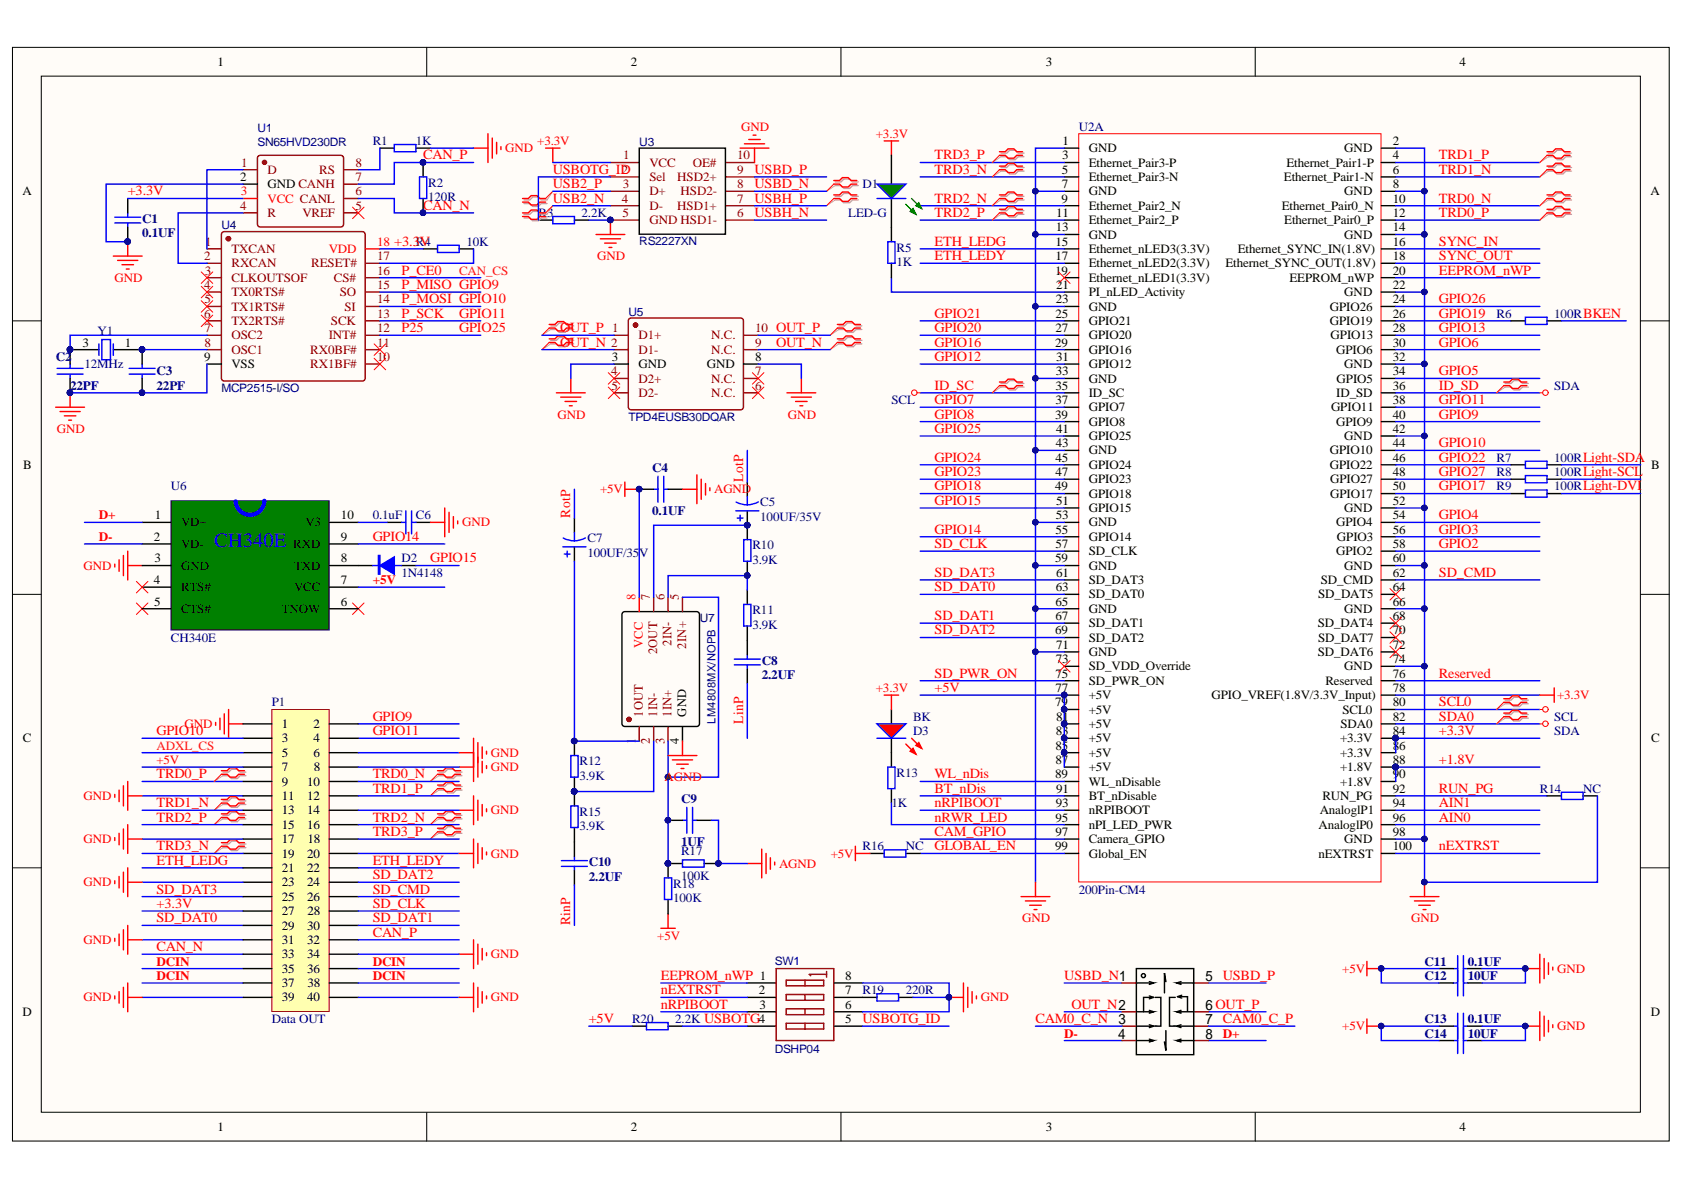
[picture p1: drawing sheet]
<svg xmlns="http://www.w3.org/2000/svg" width="297mm" height="210mm" viewBox="0 0 297 210" stroke-linecap="round" stroke-linejoin="round" font-family="sans-serif">
<defs><g id="words">
<text font-size="3.6" fill="#00f" x="37.8" y="96.4">CH340E</text>
<g font-size="2.5" fill="#f00">
<text x="74.6" y="28.1">CAN_P</text>
<text x="164.9" y="28.1">TRD3_P</text>
<text x="253.8" y="28.1">TRD1_P</text>
<text x="22.5" y="34.5">+3.3V</text>
<text x="97.5" y="35.7">USB2_N</text>
<text x="97.5" y="33.2">USB2_P</text>
<text x="97.5" y="30.7">USBOTG_ID</text>
<text x="133.1" y="35.7">USBH_P</text>
<text x="133.1" y="30.7">USBD_P</text>
<text x="133.1" y="33.2">USBD_N</text>
<text x="164.9" y="30.7">TRD3_N</text>
<text x="164.9" y="35.7">TRD2_N</text>
<text x="253.8" y="30.7">TRD1_N</text>
<text x="253.8" y="35.7">TRD0_N</text>
<text x="74.6" y="37">CAN_N</text>
<text x="133.1" y="38.3">USBH_N</text>
<text x="164.9" y="38.3">TRD2_P</text>
<text x="253.8" y="38.3">TRD0_P</text>
<text x="164.9" y="45.9">ETH_LEDY</text>
<text x="164.9" y="43.4">ETH_LEDG</text>
<text x="253.8" y="43.4">SYNC_IN</text>
<text x="253.8" y="45.9">SYNC_OUT</text>
<text x="70.8" y="53.5">P_MOSI GPIO10</text>
<text x="70.8" y="51">P_MISO GPIO9</text>
<text x="70.8" y="48.4">P_CE0</text>
<text x="253.8" y="48.4">EEPROM_nWP</text>
<text x="253.8" y="53.5">GPIO26</text>
<text x="70.8" y="56">P_SCK</text>
<text x="70.8" y="58.6">P25</text>
<text x="81" y="56">GPIO11</text>
<text x="81" y="58.6">GPIO25</text>
<text x="98.8" y="58.6">OUT_P 1</text>
<text x="164.9" y="56">GPIO21</text>
<text x="164.9" y="58.6">GPIO20</text>
<text x="253.8" y="56">GPIO19</text>
<text x="253.8" y="58.6">GPIO13</text>
<text x="98.8" y="61.1">OUT_N 2</text>
<text x="136.9" y="61.1">OUT_N</text>
<text x="164.9" y="61.1">GPIO16</text>
<text x="164.9" y="63.7">GPIO12</text>
<text x="253.8" y="61.1">GPIO6</text>
<text x="164.9" y="68.7">ID_SC</text>
<text x="164.9" y="71.3">GPIO7</text>
<text x="253.8" y="66.2">GPIO5</text>
<text x="253.8" y="68.7">ID_SD</text>
<text x="253.8" y="71.3">GPIO11</text>
<text x="164.9" y="73.8">GPIO8</text>
<text x="164.9" y="76.4">GPIO25</text>
<text x="253.8" y="73.8">GPIO9</text>
<text x="164.9" y="81.4">GPIO24</text>
<text x="164.9" y="84">GPIO23</text>
<text x="253.8" y="78.9">GPIO10</text>
<text x="253.8" y="81.4">GPIO22</text>
<text x="253.8" y="84">GPIO27</text>
<text x="131.1" y="85" transform="rotate(-90 131.1 85)">LotP</text>
<text x="164.9" y="86.5">GPIO18</text>
<text x="164.9" y="89.1">GPIO15</text>
<text x="253.8" y="86.5">GPIO17</text>
<text x="65.7" y="95.4">GPIO14</text>
<text x="100.6" y="91.4" transform="rotate(-90 100.6 91.4)">RotP</text>
<text x="164.9" y="94.1">GPIO14</text>
<text x="253.8" y="91.6">GPIO4</text>
<text x="253.8" y="94.1">GPIO3</text>
<text x="75.9" y="99.2">GPIO15</text>
<text x="164.9" y="96.7">SD_CLK</text>
<text x="164.9" y="101.7">SD_DAT3</text>
<text x="253.8" y="96.7">GPIO2</text>
<text x="253.8" y="101.7">SD_CMD</text>
<text x="164.9" y="104.3">SD_DAT0</text>
<text x="164.9" y="109.4">SD_DAT1</text>
<text x="164.9" y="111.9">SD_DAT2</text>
<text x="164.9" y="119.5">SD_PWR_ON</text>
<text x="253.8" y="119.5">Reserved</text>
<text x="164.9" y="122.1">+5V</text>
<text x="253.8" y="124.6">SCL0</text>
<text x="27.6" y="129.7">GPIO10</text>
<text x="65.7" y="129.7">GPIO11</text>
<text x="65.7" y="127.1">GPIO9</text>
<text x="131.1" y="127.7" transform="rotate(-90 131.1 127.7)">LinP</text>
<text x="253.8" y="127.1">SDA0</text>
<text x="253.8" y="129.7">+3.3V</text>
<text x="27.6" y="137.3">TRD0_P</text>
<text x="65.7" y="137.3">TRD0_N</text>
<text x="164.9" y="137.3">WL_nDis</text>
<text x="253.8" y="134.8">+1.8V</text>
<text x="27.6" y="142.4">TRD1_N</text>
<text x="65.7" y="139.8">TRD1_P</text>
<text x="164.9" y="139.8">BT_nDis</text>
<text x="164.9" y="142.4">nRPIBOOT</text>
<text x="253.8" y="139.8">RUN_PG</text>
<text x="253.8" y="142.4">AIN1</text>
<text x="27.6" y="144.9">TRD2_P</text>
<text x="27.6" y="150">TRD3_N</text>
<text x="65.7" y="144.9">TRD2_N</text>
<text x="65.7" y="147.5">TRD3_P</text>
<text x="164.9" y="144.9">nRWR_LED</text>
<text x="164.9" y="147.5">CAM_GPIO</text>
<text x="164.9" y="150">GLOBAL_EN</text>
<text x="253.8" y="144.9">AIN0</text>
<text x="253.8" y="150">nEXTRST</text>
<text x="27.6" y="152.5">ETH_LEDG</text>
<text x="65.7" y="152.5">ETH_LEDY</text>
<text x="65.7" y="155.1">SD_DAT2</text>
<text x="27.6" y="157.6">SD_DAT3</text>
<text x="27.6" y="160.1">+3.3V</text>
<text x="65.7" y="160.1">SD_CLK</text>
<text x="65.7" y="157.6">SD_CMD</text>
<text x="27.6" y="162.7">SD_DAT0</text>
<text x="27.6" y="167.8">CAN_N</text>
<text x="65.7" y="162.7">SD_DAT1</text>
<text x="65.7" y="165.2">CAN_P</text>
<text x="100.6" y="163.2" transform="rotate(-90 100.6 163.2)">RinP</text>
<text x="116.6" y="172.8">EEPROM_nWP 1</text>
<text x="187.7" y="172.8">USBD_N</text>
<text x="215.7" y="172.8">USBD_P</text>
<text x="116.6" y="177.9">nRPIBOOT</text>
<text x="116.6" y="175.4">nEXTRST</text>
<text x="189" y="177.9">OUT_N</text>
<text x="214.4" y="177.9">OUT_P</text>
<text x="103.9" y="180.5">+5V</text>
<text x="152.2" y="180.5">USBOTG_ID</text>
<text x="182.6" y="180.5">CAM0_C_N</text>
<text x="215.7" y="180.5">CAM0_C_P</text>
</g>
<g font-size="2.3" fill="#000080">
<text x="25.1" y="39.3">C1</text>
<text x="25.1" y="41.9">0.1UF</text>
<text x="9.8" y="63.7">C2</text>
<text x="12.4" y="68.8">22PF</text>
<text x="27.6" y="66.2">C3</text>
<text x="27.6" y="68.8">22PF</text>
<text x="115" y="83.2">C4</text>
<text x="115" y="90.9">0.1UF</text>
<text x="134.4" y="117.3">C8</text>
<text x="134.4" y="119.8">2.2UF</text>
<text x="120.1" y="141.6">C9</text>
<text x="120.1" y="149.3">1UF</text>
<text x="103.9" y="152.8">C10</text>
<text x="103.9" y="155.3">2.2UF</text>
<text x="251.3" y="170.3">C11</text>
<text x="251.3" y="172.9">C12</text>
<text x="258.9" y="170.3">0.1UF</text>
<text x="258.9" y="172.9">10UF</text>
<text x="251.3" y="180.5">C13</text>
<text x="251.3" y="183">C14</text>
<text x="258.9" y="180.5">0.1UF</text>
<text x="258.9" y="183">10UF</text>
</g>
<g font-size="2.3" fill="#f00">
<text x="17.4" y="91.6">D+</text>
<text x="17.4" y="95.4">D-</text>
<text x="65.7" y="103">+5V</text>
<text x="112.1" y="105.9" transform="rotate(-90 112.1 105.9)">8</text>
<text x="113.4" y="114.3" transform="rotate(-90 113.4 114.3)">VCC</text>
<text x="27.6" y="170.3">DCIN</text>
<text x="27.6" y="172.9">DCIN</text>
<text x="65.7" y="170.3">DCIN</text>
<text x="65.7" y="172.9">DCIN</text>
<text x="187.7" y="183">D-</text>
<text x="215.7" y="183">D+</text>
</g>
<g font-size="2.3" fill="#800">
<text x="114.7" y="105.9" transform="rotate(-90 114.7 105.9)">7</text>
<text x="117.2" y="105.9" transform="rotate(-90 117.2 105.9)">6</text>
<text x="119.7" y="105.9" transform="rotate(-90 119.7 105.9)">5</text>
<text x="118.5" y="113.9" transform="rotate(-90 118.5 113.9)">2IN-</text>
<text x="115.9" y="115.4" transform="rotate(-90 115.9 115.4)">2OUT</text>
<text x="121" y="114.4" transform="rotate(-90 121 114.4)">2IN+</text>
<text x="112.1" y="131.2" transform="rotate(-90 112.1 131.2)">1</text>
<text x="113.4" y="126.4" transform="rotate(-90 113.4 126.4)">1OUT</text>
<text x="114.7" y="131.3" transform="rotate(-90 114.7 131.3)">2</text>
<text x="115.9" y="126.4" transform="rotate(-90 115.9 126.4)">1IN-</text>
<text x="117.2" y="131.2" transform="rotate(-90 117.2 131.2)">3</text>
<text x="118.5" y="126.4" transform="rotate(-90 118.5 126.4)">1IN+</text>
</g>
<g font-size="2.3">
<text x="119.7" y="131.3" transform="rotate(-90 119.7 131.3)">4</text>
<text x="121" y="126.4" transform="rotate(-90 121 126.4)">GND</text>
</g>
<g font-size="2.2">
<text x="38.3" y="11.6">1</text>
<text x="111.3" y="11.6">2</text>
<text x="184.5" y="11.6">3</text>
<text x="257.4" y="11.6">4</text>
<text x="187.4" y="28.1">3</text>
<text x="187.4" y="25.6">1</text>
<text x="192.1" y="26.8">GND</text>
<text x="192.1" y="29.4">Ethernet_Pair3-P</text>
<text x="226.9" y="29.4">Ethernet_Pair1-P</text>
<text x="237.1" y="26.8">GND</text>
<text x="245.7" y="25.6">2</text>
<text x="245.7" y="28.1">4</text>
<text x="4" y="34.5">A</text>
<text x="42.4" y="31.9">2</text>
<text x="47.2" y="33.2">GND CANH</text>
<text x="187.2" y="35.7">9</text>
<text x="187.3" y="33.2">7</text>
<text x="187.3" y="30.7">5</text>
<text x="192.1" y="31.9">Ethernet_Pair3-N</text>
<text x="192.1" y="34.5">GND</text>
<text x="226.5" y="31.9">Ethernet_Pair1-N</text>
<text x="237.1" y="34.5">GND</text>
<text x="245.7" y="30.7">6</text>
<text x="245.7" y="33.2">8</text>
<text x="245.7" y="35.7">10</text>
<text x="291.1" y="34.5">A</text>
<text x="186.2" y="40.8">13</text>
<text x="186.3" y="38.3">11</text>
<text x="192.1" y="37">Ethernet_Pair2_N</text>
<text x="192.1" y="39.5">Ethernet_Pair2_P</text>
<text x="226.1" y="37">Ethernet_Pair0_N</text>
<text x="226.5" y="39.5">Ethernet_Pair0_P</text>
<text x="245.7" y="38.3">12</text>
<text x="245.7" y="40.8">14</text>
<text x="186.2" y="45.9">17</text>
<text x="186.2" y="43.4">15</text>
<text x="192.1" y="42.1">GND</text>
<text x="192.1" y="44.6">Ethernet_nLED3(3.3V)</text>
<text x="192.1" y="47.2">Ethernet_nLED2(3.3V)</text>
<text x="216.1" y="47.2">Ethernet_SYNC_OUT(1.8V)</text>
<text x="218.3" y="44.6">Ethernet_SYNC_IN(1.8V)</text>
<text x="237.1" y="42.1">GND</text>
<text x="245.7" y="43.4">16</text>
<text x="245.7" y="45.9">18</text>
<text x="186.1" y="48.4">19</text>
<text x="186.2" y="53.5">23</text>
<text x="186.3" y="51">21</text>
<text x="192.1" y="49.7">Ethernet_nLED1(3.3V)</text>
<text x="192.1" y="52.2">PI_nLED_Activity</text>
<text x="227.4" y="49.7">EEPROM_nWP</text>
<text x="237.1" y="52.2">GND</text>
<text x="245.7" y="48.4">20</text>
<text x="245.7" y="51">22</text>
<text x="245.7" y="53.5">24</text>
<text x="186.2" y="58.6">27</text>
<text x="186.2" y="56">25</text>
<text x="192.1" y="54.8">GND</text>
<text x="192.1" y="57.3">GPIO21</text>
<text x="192.1" y="59.9">GPIO20</text>
<text x="234.6" y="54.8">GPIO26</text>
<text x="234.6" y="57.3">GPIO19</text>
<text x="234.7" y="59.9">GPIO13</text>
<text x="245.7" y="56">26</text>
<text x="245.7" y="58.6">28</text>
<text x="14.5" y="61.1">3</text>
<text x="22" y="61.1">1</text>
<text x="36" y="63.7">9</text>
<text x="40.8" y="64.9">VSS</text>
<text x="107.9" y="63.7">3</text>
<text x="112.6" y="64.9">GND</text>
<text x="124.7" y="64.9">GND</text>
<text x="133.2" y="63.7">8</text>
<text x="186.1" y="61.1">29</text>
<text x="186.3" y="63.7">31</text>
<text x="192.1" y="62.4">GPIO16</text>
<text x="192.1" y="64.9">GPIO12</text>
<text x="235.7" y="62.4">GPIO6</text>
<text x="237.1" y="64.9">GND</text>
<text x="245.7" y="61.1">30</text>
<text x="245.7" y="63.7">32</text>
<text x="186.2" y="71.3">37</text>
<text x="186.2" y="68.7">35</text>
<text x="186.2" y="66.2">33</text>
<text x="192.1" y="67.5">GND</text>
<text x="192.1" y="70">ID_SC</text>
<text x="235.7" y="70">ID_SD</text>
<text x="235.8" y="67.5">GPIO5</text>
<text x="245.7" y="66.2">34</text>
<text x="245.7" y="68.7">36</text>
<text x="245.7" y="71.3">38</text>
<text x="186.1" y="73.8">39</text>
<text x="186.3" y="76.4">41</text>
<text x="192.1" y="72.6">GPIO7</text>
<text x="192.1" y="75.1">GPIO8</text>
<text x="192.1" y="77.6">GPIO25</text>
<text x="234.8" y="72.6">GPIO11</text>
<text x="235.7" y="75.1">GPIO9</text>
<text x="237.1" y="77.6">GND</text>
<text x="245.7" y="73.8">40</text>
<text x="245.7" y="76.4">42</text>
<text x="4.1" y="82.7">B</text>
<text x="186.2" y="84">47</text>
<text x="186.2" y="81.4">45</text>
<text x="186.2" y="78.9">43</text>
<text x="192.1" y="80.2">GND</text>
<text x="192.1" y="82.7">GPIO24</text>
<text x="234.6" y="80.2">GPIO10</text>
<text x="234.6" y="82.7">GPIO22</text>
<text x="245.7" y="78.9">44</text>
<text x="245.7" y="81.4">46</text>
<text x="245.7" y="84">48</text>
<text x="291.3" y="82.7">B</text>
<text x="186.1" y="86.5">49</text>
<text x="186.3" y="89.1">51</text>
<text x="192.1" y="85.2">GPIO23</text>
<text x="192.1" y="87.8">GPIO18</text>
<text x="234.6" y="85.2">GPIO27</text>
<text x="234.6" y="87.8">GPIO17</text>
<text x="245.7" y="86.5">50</text>
<text x="245.7" y="89.1">52</text>
<text x="27.1" y="95.4">2</text>
<text x="27.3" y="91.6">1</text>
<text x="31.9" y="92.9">VD+</text>
<text x="53.9" y="92.9">V3</text>
<text x="60.1" y="95.4">9</text>
<text x="60.1" y="91.6">10</text>
<text x="186.2" y="94.1">55</text>
<text x="186.2" y="91.6">53</text>
<text x="192.1" y="90.3">GPIO15</text>
<text x="192.1" y="92.9">GND</text>
<text x="192.1" y="95.4">GPIO14</text>
<text x="235.7" y="92.9">GPIO4</text>
<text x="235.8" y="95.4">GPIO3</text>
<text x="237.1" y="90.3">GND</text>
<text x="245.7" y="91.6">54</text>
<text x="245.7" y="94.1">56</text>
<text x="27.2" y="99.2">3</text>
<text x="31.9" y="96.7">VD-</text>
<text x="31.9" y="100.5">GND</text>
<text x="51.7" y="96.7">RXD</text>
<text x="51.9" y="100.5">TXD</text>
<text x="60.1" y="99.2">8</text>
<text x="186.1" y="99.2">59</text>
<text x="186.2" y="96.7">57</text>
<text x="186.3" y="101.7">61</text>
<text x="192.1" y="97.9">SD_CLK</text>
<text x="192.1" y="100.5">GND</text>
<text x="235.7" y="97.9">GPIO2</text>
<text x="237.1" y="100.5">GND</text>
<text x="245.7" y="96.7">58</text>
<text x="245.7" y="99.2">60</text>
<text x="245.7" y="101.7">62</text>
<text x="27.1" y="103">4</text>
<text x="27.2" y="106.8">5</text>
<text x="31.9" y="104.3">RTS#</text>
<text x="51.9" y="104.3">VCC</text>
<text x="60.1" y="106.8">6</text>
<text x="60.1" y="103">7</text>
<text x="186.2" y="106.8">65</text>
<text x="186.2" y="104.3">63</text>
<text x="192.1" y="103">SD_DAT3</text>
<text x="192.1" y="105.6">SD_DAT0</text>
<text x="232.5" y="105.6">SD_DAT5</text>
<text x="233" y="103">SD_CMD</text>
<text x="245.7" y="104.3">64</text>
<text x="245.7" y="106.8">66</text>
<text x="31.9" y="108.1">CTS#</text>
<text x="49.7" y="108.1">TNOW</text>
<text x="186.1" y="111.9">69</text>
<text x="186.2" y="109.4">67</text>
<text x="192.1" y="108.1">GND</text>
<text x="192.1" y="110.6">SD_DAT1</text>
<text x="192.1" y="113.2">SD_DAT2</text>
<text x="232.4" y="110.6">SD_DAT4</text>
<text x="232.5" y="113.2">SD_DAT7</text>
<text x="237.1" y="108.1">GND</text>
<text x="245.7" y="109.4">68</text>
<text x="245.7" y="111.9">70</text>
<text x="186.2" y="119.5">75</text>
<text x="186.2" y="117">73</text>
<text x="186.3" y="114.4">71</text>
<text x="192.1" y="115.7">GND</text>
<text x="192.1" y="118.3">SD_VDD_Override</text>
<text x="232.4" y="115.7">SD_DAT6</text>
<text x="237.1" y="118.3">GND</text>
<text x="245.7" y="114.4">72</text>
<text x="245.7" y="117">74</text>
<text x="245.7" y="119.5">76</text>
<text x="186.1" y="124.6">79</text>
<text x="186.2" y="122.1">77</text>
<text x="192.1" y="120.8">SD_PWR_ON</text>
<text x="192.1" y="123.3">+5V</text>
<text x="192.1" y="125.9">+5V</text>
<text x="213.7" y="123.3">GPIO_VREF(1.8V/3.3V_Input)</text>
<text x="233.8" y="120.8">Reserved</text>
<text x="236.8" y="125.9">SCL0</text>
<text x="245.7" y="122.1">78</text>
<text x="245.7" y="124.6">80</text>
<text x="4.1" y="130.9">C</text>
<text x="49.7" y="128.4">1</text>
<text x="49.7" y="130.9">3</text>
<text x="55.3" y="128.4">2</text>
<text x="55.3" y="130.9">4</text>
<text x="186.2" y="129.7">83</text>
<text x="186.3" y="127.1">81</text>
<text x="192.1" y="128.4">+5V</text>
<text x="192.1" y="130.9">+5V</text>
<text x="236.4" y="130.9">+3.3V</text>
<text x="236.5" y="128.4">SDA0</text>
<text x="245.7" y="127.1">82</text>
<text x="245.7" y="129.7">84</text>
<text x="291.3" y="130.9">C</text>
<text x="49.7" y="133.5">5</text>
<text x="49.7" y="136">7</text>
<text x="55.3" y="133.5">6</text>
<text x="55.4" y="136">8</text>
<text x="186.1" y="137.3">89</text>
<text x="186.2" y="134.8">87</text>
<text x="186.2" y="132.2">85</text>
<text x="192.1" y="133.5">+5V</text>
<text x="192.1" y="136">+5V</text>
<text x="236.4" y="133.5">+3.3V</text>
<text x="236.4" y="136">+1.8V</text>
<text x="245.7" y="132.2">8</text>
<text x="245.7" y="134.8">88</text>
<text x="245.7" y="137.3">9</text>
<text x="246.8" y="132.2">6</text>
<text x="246.8" y="137.3">0</text>
<text x="49.7" y="138.6">9</text>
<text x="49.7" y="141.1">11</text>
<text x="49.7" y="143.6">13</text>
<text x="54.2" y="138.6">10</text>
<text x="54.2" y="141.1">12</text>
<text x="54.2" y="143.6">14</text>
<text x="186.2" y="142.4">93</text>
<text x="186.3" y="139.8">91</text>
<text x="192.1" y="138.6">WL_nDisable</text>
<text x="192.1" y="141.1">BT_nDisable</text>
<text x="192.1" y="143.6">nRPIBOOT</text>
<text x="232.8" y="143.6">AnaloglP1</text>
<text x="233.3" y="141.1">RUN_PG</text>
<text x="236.4" y="138.6">+1.8V</text>
<text x="245.7" y="139.8">92</text>
<text x="245.7" y="142.4">94</text>
<text x="49.7" y="146.2">15</text>
<text x="49.7" y="148.7">17</text>
<text x="54.2" y="146.2">16</text>
<text x="54.3" y="148.7">18</text>
<text x="186.1" y="150">99</text>
<text x="186.2" y="147.5">97</text>
<text x="186.2" y="144.9">95</text>
<text x="192.1" y="146.2">nPI_LED_PWR</text>
<text x="192.1" y="148.7">Camera_GPIO</text>
<text x="232.6" y="146.2">AnaloglP0</text>
<text x="237.1" y="148.7">GND</text>
<text x="245.7" y="144.9">96</text>
<text x="245.7" y="147.5">98</text>
<text x="245.7" y="150">100</text>
<text x="49.7" y="151.3">19</text>
<text x="49.7" y="153.8">21</text>
<text x="54.2" y="151.3">20</text>
<text x="54.2" y="153.8">22</text>
<text x="192.1" y="151.3">Global_EN</text>
<text x="232.5" y="151.3">nEXTRST</text>
<text x="49.7" y="156.3">23</text>
<text x="49.7" y="158.9">25</text>
<text x="49.7" y="161.4">27</text>
<text x="54.2" y="156.3">24</text>
<text x="54.2" y="158.9">26</text>
<text x="54.3" y="161.4">28</text>
<text x="49.7" y="164">29</text>
<text x="49.7" y="166.5">31</text>
<text x="54.2" y="164">30</text>
<text x="54.2" y="166.5">32</text>
<text x="49.7" y="169">33</text>
<text x="49.7" y="171.6">35</text>
<text x="54.2" y="169">34</text>
<text x="54.2" y="171.6">36</text>
<text x="149.1" y="172.8">8</text>
<text x="4" y="179.2">D</text>
<text x="49.7" y="174.1">37</text>
<text x="49.7" y="176.6">39</text>
<text x="54.2" y="176.6">40</text>
<text x="54.3" y="174.1">38</text>
<text x="133.9" y="175.4">2</text>
<text x="134" y="177.9">3</text>
<text x="149.1" y="175.4">7</text>
<text x="149.1" y="177.9">6</text>
<text x="291.2" y="179.2">D</text>
<text x="149.1" y="180.5">5</text>
<text x="38.3" y="199.5">1</text>
<text x="111.3" y="199.5">2</text>
<text x="184.5" y="199.5">3</text>
<text x="257.4" y="199.5">4</text>
</g>
<g font-size="2.2" fill="#f00">
<text x="130.7" y="23">GND</text>
<text x="89.1" y="26.8">GND</text>
<text x="94.8" y="25.6">+3.3V</text>
<text x="154.5" y="24.3">+3.3V</text>
<text x="42.5" y="34.5">3</text>
<text x="47.2" y="35.7">VCC CANL</text>
<text x="58" y="44.6">VDD</text>
<text x="66.5" y="43.4">18 +3.3V</text>
<text x="105.3" y="45.9">GND</text>
<text x="20.2" y="49.7">GND</text>
<text x="10" y="76.4">GND</text>
<text x="98.3" y="73.8">GND</text>
<text x="139" y="73.8">GND</text>
<text x="105.9" y="87">+5V</text>
<text x="126" y="87">AGND</text>
<text x="81.5" y="92.9">GND</text>
<text x="14.7" y="100.5">GND</text>
<text x="154.5" y="122.1">+3.3V</text>
<text x="274.7" y="123.3">+3.3V</text>
<text x="32.5" y="128.4">GND</text>
<text x="27.6" y="134.8">+5V</text>
<text x="86.6" y="136">GND</text>
<text x="86.6" y="133.5">GND</text>
<text x="117.2" y="137.8">AGND</text>
<text x="14.7" y="141.1">GND</text>
<text x="86.6" y="143.6">GND</text>
<text x="14.7" y="148.7">GND</text>
<text x="86.6" y="151.3">GND</text>
<text x="137.4" y="153">AGND</text>
<text x="146.5" y="151.3">+5V</text>
<text x="14.7" y="156.3">GND</text>
<text x="14.7" y="166.5">GND</text>
<text x="115.9" y="165.7">+5V</text>
<text x="180.3" y="162.7">GND</text>
<text x="248.9" y="162.7">GND</text>
<text x="86.6" y="169">GND</text>
<text x="236.8" y="171.6">+5V</text>
<text x="274.7" y="171.6">GND</text>
<text x="14.7" y="176.6">GND</text>
<text x="86.6" y="176.6">GND</text>
<text x="173" y="176.6">GND</text>
<text x="236.8" y="181.7">+5V</text>
<text x="274.7" y="181.7">GND</text>
</g>
<g font-size="2.2" fill="#000080">
<text x="190.3" y="23">U2A</text>
<text x="65.7" y="25.6">R1</text>
<text x="73.4" y="25.6">1K</text>
<text x="75.5" y="32.9">R2</text>
<text x="75.5" y="35.5">120R</text>
<text x="152.2" y="33.2">D1</text>
<text x="95" y="38.3">R3</text>
<text x="102.6" y="38.3">2.2K</text>
<text x="149.6" y="38.3">LED-G</text>
<text x="73.4" y="43.4">R4</text>
<text x="82.3" y="43.4">10K</text>
<text x="158.1" y="44.4">R5</text>
<text x="158.1" y="46.9">1K</text>
<text x="17.2" y="59.1">Y1</text>
<text x="264" y="56">R6</text>
<text x="274.1" y="56">100RBKEN</text>
<text x="14.9" y="64.9">12MHz</text>
<text x="157.2" y="71.3">SCL</text>
<text x="274.1" y="68.7">SDA</text>
<text x="264" y="81.4">R7</text>
<text x="264" y="84">R8</text>
<text x="274.1" y="81.4">100RLight-SDA</text>
<text x="274.1" y="84">100RLight-SCL</text>
<text x="30.2" y="86.5">U6</text>
<text x="134.1" y="89.3">C5</text>
<text x="264" y="86.5">R9</text>
<text x="274.1" y="86.5">100RLight-DVI</text>
<text x="65.7" y="91.6">0.1uF</text>
<text x="73.4" y="91.6">C6</text>
<text x="103.6" y="95.7">C7</text>
<text x="134.1" y="91.8">100UF/35V</text>
<text x="70.8" y="99.2">D2</text>
<text x="70.8" y="101.7">1N4148</text>
<text x="103.6" y="98.2">100UF/35</text>
<text x="112.8" y="98.2">V</text>
<text x="132.7" y="96.9">R10</text>
<text x="132.7" y="99.5">3.9K</text>
<text x="30.2" y="113.2">CH340E</text>
<text x="132.7" y="108.3">R11</text>
<text x="132.7" y="110.9">3.9K</text>
<text x="47.9" y="124.6">P1</text>
<text x="161" y="129.7">D3</text>
<text x="161" y="127.1">BK</text>
<text x="274.1" y="129.7">SDA</text>
<text x="274.1" y="127.1">SCL</text>
<text x="102.2" y="135">R12</text>
<text x="102.2" y="137.5">3.9K</text>
<text x="158.1" y="137">R13</text>
<text x="102.2" y="143.9">R15</text>
<text x="157.2" y="142.4">1K</text>
<text x="271.6" y="139.8">R14</text>
<text x="279.2" y="139.8">NC</text>
<text x="102.2" y="146.4">3.9K</text>
<text x="152.2" y="150">R16</text>
<text x="159.8" y="150">NC</text>
<text x="120.1" y="150.9">R17</text>
<text x="120.1" y="155.2">100K</text>
<text x="118.7" y="156.6">R18</text>
<text x="118.7" y="159.1">100K</text>
<text x="190.3" y="157.6">200Pin-CM4</text>
<text x="152.2" y="175.4">R19</text>
<text x="159.8" y="175.4">220R</text>
<text x="47.9" y="180.5">Data OUT</text>
<text x="111.5" y="180.5">R20</text>
<text x="119.1" y="180.5">2.2K USBOTG4</text>
</g>
<g font-size="2.2" fill="#800">
<text x="42.6" y="29.4">1</text>
<text x="62.7" y="29.4">8</text>
<text x="109.9" y="28.1">1</text>
<text x="114.5" y="29.4">VCC</text>
<text x="122.2" y="29.4">OE#</text>
<text x="130" y="28.1">10</text>
<text x="47.2" y="30.7">D</text>
<text x="56.3" y="30.7">RS</text>
<text x="62.7" y="34.5">6</text>
<text x="62.7" y="31.9">7</text>
<text x="109.7" y="30.7">2</text>
<text x="109.7" y="35.7">4</text>
<text x="109.8" y="33.2">3</text>
<text x="114.5" y="31.9">Sel</text>
<text x="114.5" y="34.5">D+</text>
<text x="119.5" y="31.9">HSD2+</text>
<text x="120.1" y="34.5">HSD2-</text>
<text x="130" y="35.7">7</text>
<text x="130" y="33.2">8</text>
<text x="130" y="30.7">9</text>
<text x="42.4" y="37">4</text>
<text x="47.2" y="38.3">R</text>
<text x="53.3" y="38.3">VREF</text>
<text x="62.7" y="37">5</text>
<text x="109.8" y="38.3">5</text>
<text x="114.5" y="37">D-</text>
<text x="114.5" y="39.5">GND HSD1-</text>
<text x="119.5" y="37">HSD1+</text>
<text x="130" y="38.3">6</text>
<text x="36" y="45.9">2</text>
<text x="36.2" y="43.4">1</text>
<text x="40.8" y="44.6">TXCAN</text>
<text x="40.8" y="47.2">RXCAN</text>
<text x="54.9" y="47.2">RESET#</text>
<text x="66.5" y="45.9">17</text>
<text x="36" y="51">4</text>
<text x="36.1" y="53.5">5</text>
<text x="36.1" y="48.4">3</text>
<text x="40.8" y="49.7">CLKOUTSOF</text>
<text x="40.8" y="52.2">TX0RTS#</text>
<text x="58.9" y="49.7">CS#</text>
<text x="59.9" y="52.2">SO</text>
<text x="66.5" y="53.5">14</text>
<text x="66.5" y="51">15</text>
<text x="66.5" y="48.4">16</text>
<text x="36" y="56">6</text>
<text x="36.1" y="58.6">7</text>
<text x="40.8" y="54.8">TX1RTS#</text>
<text x="40.8" y="57.3">TX2RTS#</text>
<text x="40.8" y="59.9">OSC2</text>
<text x="58" y="59.9">INT#</text>
<text x="58.4" y="57.3">SCK</text>
<text x="60.8" y="54.8">SI</text>
<text x="66.5" y="58.6">12</text>
<text x="66.5" y="56">13</text>
<text x="112.6" y="59.9">D1+</text>
<text x="125.4" y="59.9">N.C.</text>
<text x="133.2" y="58.6">10 OUT_P</text>
<text x="36.1" y="61.1">8</text>
<text x="40.8" y="62.4">OSC1</text>
<text x="54.7" y="64.9">RX1BF#</text>
<text x="54.7" y="62.4">RX0BF#</text>
<text x="66.5" y="63.7">10</text>
<text x="66.5" y="61.1">11</text>
<text x="112.6" y="62.4">D1-</text>
<text x="125.4" y="62.4">N.C.</text>
<text x="133.2" y="61.1">9</text>
<text x="107.8" y="66.2">4</text>
<text x="107.9" y="68.7">5</text>
<text x="112.6" y="67.5">D2+</text>
<text x="112.6" y="70">D2-</text>
<text x="125.4" y="70">N.C.</text>
<text x="125.4" y="67.5">N.C.</text>
<text x="133.2" y="68.7">6</text>
<text x="133.2" y="66.2">7</text>
</g>
<g font-size="2.2" fill="#ee0e22">
<text x="81" y="48.4">CAN_CS</text>
<text x="27.6" y="132.2">ADXL_CS</text>
</g>
<g font-size="2.1" fill="#000080">
<text x="45.4" y="23.2">U1</text>
<text x="45.4" y="25.8">SN65HVD230DR</text>
<text x="112.8" y="25.8">U3</text>
<text x="39.1" y="40.5">U4</text>
<text x="112.8" y="43.3">RS2227XN</text>
<text x="110.9" y="55.7">U5</text>
<text x="39.1" y="69.2">MCP2515-I/SO</text>
<text x="110.9" y="74.2">TPD4EUSB30DQAR</text>
<text x="123.4" y="109.8">U7</text>
<text x="136.6" y="170.2">SW1</text>
<text x="136.6" y="185.7">DSHP04</text>
</g>
<text font-size="2" fill="#000080" x="126.2" y="127.7" transform="rotate(-90 126.2 127.7)">LM4808MX/NOPB</text>
</g></defs>
<g fill="#fffcf8" stroke="#000" stroke-width=".18">
<path d="M2.2 8.4h292.2v192.9h-292.2z"/>
<path d="M7.3 13.4h282v182.8h-282z"/>
</g>
<path d="M75.3 8.4v5M148.3 8.4v5M221.4 8.4v5M2.2 56.6h5.1M289.4 56.6h5.1M2.2 104.8h5.1M289.4 104.8h5.1M2.2 153.1h5.1M289.4 153.1h5.1M75.3 196.2v5.1M148.3 196.2v5.1M221.4 196.2v5.1" fill="none" stroke="#000" stroke-width=".18"/>
<path d="M190.3 23.6h53.3v132h-53.3z" fill="#fff" stroke="#f00" stroke-width=".18"/>
<g fill="none" stroke="#000" stroke-width=".25">
<path d="M187.7 26.1h2.6M187.7 28.7h2.6M187.7 31.2h2.6M187.7 33.7h2.6M187.7 36.3h2.6M187.7 38.8h2.6M243.6 26.1h2.6M243.6 28.7h2.6M243.6 31.2h2.6M243.6 33.7h2.6M243.6 36.3h2.6M243.6 38.8h2.6"/>
<path d="M157.2 40.1v2.5M157.2 46.4v2.6M187.7 41.4h2.6M187.7 43.9h2.6M187.7 46.4h2.6M187.7 49h2.6M187.7 51.5h2.6M187.7 54.1h2.6M187.7 56.6h2.6M187.7 59.1h2.6M243.6 41.4h2.6M243.6 43.9h2.6"/>
<path d="M243.6 46.4h2.6M243.6 49h2.6M243.6 51.5h2.6M243.6 54.1h2.6M243.6 56.6h2.6M243.6 59.1h2.6M187.7 61.7h2.6M187.7 64.2h2.6M187.7 66.8h2.6M187.7 69.3h2.6M187.7 71.8h2.6M187.7 74.4h2.6"/>
<path d="M187.7 76.9h2.6M187.7 79.4h2.6M243.6 61.7h2.6M243.6 64.2h2.6M243.6 66.8h2.6M243.6 69.3h2.6M243.6 71.8h2.6M243.6 74.4h2.6M243.6 76.9h2.6M243.6 79.4h2.6M187.7 82h2.6M187.7 84.5h2.6"/>
<path d="M187.7 87.1h2.6M187.7 89.6h2.6M187.7 92.1h2.6M187.7 94.7h2.6M187.7 97.2h2.6M187.7 99.8h2.6M243.6 82h2.6M243.6 84.5h2.6M243.6 87.1h2.6M243.6 89.6h2.6M243.6 92.1h2.6M243.6 94.7h2.6"/>
<path d="M243.6 97.2h2.6M243.6 99.8h2.6M187.7 102.3h2.6M187.7 104.8h2.6M187.7 107.4h2.6M187.7 109.9h2.6M187.7 112.5h2.6M187.7 115h2.6M187.7 117.5h2.6M243.6 102.3h2.6M243.6 104.8h2.6M243.6 107.4h2.6"/>
<path d="M243.6 109.9h2.6M243.6 112.5h2.6M243.6 115h2.6M243.6 117.5h2.6M157.2 125.1v2.6M157.2 130.2v2.6M187.7 120.1h2.6M187.7 122.6h2.6M187.7 125.1h2.6M187.7 127.7h2.6M187.7 130.2h2.6M187.7 132.8h2.6"/>
<path d="M187.7 135.3h2.6M187.7 137.8h2.6M243.6 120.1h2.6M243.6 122.6h2.6M243.6 125.1h2.6M243.6 127.7h2.6M243.6 130.2h2.6M243.6 132.8h2.6M243.6 135.3h2.6M243.6 137.8h2.6M187.7 140.4h2.6M187.7 142.9h2.6"/>
<path d="M187.7 145.5h2.6M187.7 148h2.6M187.7 150.5h2.6M243.6 140.4h2.6M243.6 142.9h2.6M243.6 145.5h2.6M243.6 148h2.6M243.6 150.5h2.6"/>
</g>
<g fill="#000080" stroke="#000080" stroke-width=".18">
<circle cx="187.7" cy="122.6" r=".48"/>
<circle cx="187.7" cy="125.1" r=".48"/>
<circle cx="187.7" cy="127.7" r=".48"/>
<circle cx="187.7" cy="130.2" r=".48"/>
<circle cx="187.7" cy="132.7" r=".48"/>
<circle cx="246.2" cy="130.2" r=".49"/>
<circle cx="246.2" cy="135.3" r=".49"/>
<circle cx="182.6" cy="33.7" r=".48"/>
<circle cx="182.6" cy="41.3" r=".48"/>
<circle cx="182.6" cy="54" r=".48"/>
<circle cx="182.6" cy="66.7" r=".48"/>
<circle cx="182.6" cy="79.4" r=".48"/>
<circle cx="182.6" cy="92.1" r=".48"/>
<circle cx="182.6" cy="99.7" r=".48"/>
<circle cx="182.6" cy="107.3" r=".48"/>
<circle cx="182.6" cy="115" r=".48"/>
<circle cx="251.2" cy="155.6" r=".49"/>
<circle cx="251.2" cy="33.7" r=".49"/>
<circle cx="251.2" cy="41.3" r=".49"/>
<circle cx="251.2" cy="51.5" r=".49"/>
<circle cx="251.2" cy="64.2" r=".49"/>
<circle cx="251.2" cy="76.9" r=".49"/>
<circle cx="251.2" cy="89.6" r=".49"/>
<circle cx="251.2" cy="99.7" r=".49"/>
<circle cx="251.2" cy="107.3" r=".49"/>
<circle cx="251.2" cy="117.5" r=".49"/>
<circle cx="251.2" cy="148" r=".49"/>
</g>
<g fill="none" stroke="#00f" stroke-width=".25">
<path d="M162.3 28.7h25.4M162.3 31.2h25.4M162.3 36.3h25.4M162.3 38.8h25.4M182.6 33.7h5.1M187.7 26.1h-5.1v129.5M246.2 33.7h5.1M246.2 28.7h25.4M246.2 31.2h25.4M246.2 36.3h25.4M246.2 38.8h25.4M156.6 42.6h1.3v3.8h-1.3z"/>
<path d="M157.2 49v2.5h30.5M162.3 43.9h25.4M162.3 46.4h25.4M162.3 56.6h25.4M162.3 59.1h25.4M182.6 54.1h5.1M182.6 41.4h5.1M246.2 54.1h25.4M246.2 41.4h5.1M246.2 51.5h5.1M246.2 43.9h25.4M246.2 46.4h25.4"/>
<path d="M246.2 56.6h20.3M246.2 59.1h25.4M246.2 49h25.4M162.3 64.2h25.4M162.3 76.9h25.4M162.3 61.7h25.4M162.3 69.3h25.4M162.3 71.8h25.4M162.3 74.4h25.4M182.6 79.4h5.1M182.6 66.8h5.1M246.2 79.4h25.4"/>
<path d="M246.2 66.8h25.4M246.2 64.2h5.1M246.2 76.9h5.1M246.2 61.7h25.4M246.2 69.3h25.4M246.2 71.8h25.4M246.2 74.4h25.4M162.3 89.6h25.4M162.3 82h25.4M162.3 84.5h25.4M162.3 87.1h25.4M162.3 97.2h25.4"/>
<path d="M182.6 99.8h5.1M182.6 92.1h5.1M246.2 99.8h5.1M246.2 92.1h25.4M246.2 89.6h5.1M246.2 82h20.3M246.2 84.5h20.3M246.2 87.1h20.3M246.2 94.7h25.4M246.2 97.2h25.4M162.3 102.3h25.4M162.3 104.8h25.4"/>
<path d="M162.3 109.9h25.4M162.3 112.5h25.4M182.6 115h5.1M182.6 107.4h5.1M246.2 107.4h5.1M246.2 117.5h5.1M246.2 102.3h25.4M162.3 120.1h25.4M162.3 122.6h25.4v12.7M162.3 137.8h25.4M246.2 120.1h25.4M246.2 125.1h25.4"/>
<path d="M246.2 127.7h25.4M271.6 130.2h-25.4v2.6M271.6 135.3h-25.4v2.5M162.3 148h25.4M162.3 140.4h25.4M162.3 142.9h25.4M162.3 150.5h25.4M246.2 148h5.1M246.2 140.4h26.7M246.2 142.9h25.4M246.2 150.5h25.4M246.2 145.5h25.4"/>
</g>
<path d="M180.1 158.2h5.1M180.9 158.9h3.5M181.6 159.7h2.1M182.6 155.6v2.6M248.7 158.2h5.1M249.5 158.9h3.6M250.3 159.7h2M251.3 155.6v2.6M182.4 160.4h.5M251 160.4h.5" fill="none" stroke="#f00" stroke-width=".25"/>
<path d="M186.7 48l2 2M188.7 48l-2 2M245.2 103.8l2 2.1M245.2 108.9l2 2M245.2 111.4l2 2.1M245.2 114l2 2M247.2 103.8l-2 2.1M247.2 108.9l-2 2M247.2 111.4l-2 2.1M247.2 114l-2 2" fill="none" stroke="#f00" stroke-width=".18"/>
<path d="M154.7 127.7h5.1l-2.6 2.5z" fill="#f00"/>
<path d="M154.7 127.7h5.1l-2.6 2.5z" fill="none" stroke="#00f" stroke-width=".25"/>
<path d="M159.8 131.2l1.8 1.8M160.8 130.2l1.8 1.8" fill="none" stroke="#f00" stroke-width=".25"/>
<path d="M160.5 132.5l.5-.5 .6 1z" fill="#f00"/>
<path d="M160.5 132.5l.5-.5 .6 1z" fill="none" stroke="#f00" stroke-width=".25"/>
<path d="M161.6 131.5l.5-.5 .5 1z" fill="#f00"/>
<path d="M156 24.9h2.5M157.2 24.9v2.5M156 122.6h2.5M157.2 122.6v2.5M161.6 131.5l.5-.5 .5 1zM271.6 122.6h2.5M274.1 121.3v2.6" fill="none" stroke="#f00" stroke-width=".25"/>
<path d="M246.2 26.1h5.1v129.5h30.5v-15.2M154.7 130.2h5.1M156.6 135.3h1.3v3.8h-1.3zM246.2 122.6h25.4M275.4 139.7h3.8v1.3h-3.8zM157.2 141.7v3.8h30.5" fill="none" stroke="#00f" stroke-width=".25"/>
<path d="M186.7 116.5l2 2M188.7 116.5l-2 2" fill="none" stroke="#f00" stroke-width=".18"/>
<path d="M157.2 27.4v5.1M157.2 35v5.1M157.2 132.8v2.5M157.2 139.1v2.6M272.9 140.4h2.5M279.2 140.4h2.6" fill="none" stroke="#000" stroke-width=".25"/>
<g fill="#000080" stroke="#000080" stroke-width=".18">
<circle cx="251.2" cy="155.6" r=".49"/>
<circle cx="251.2" cy="148" r=".49"/>
<circle cx="251.2" cy="117.5" r=".49"/>
<circle cx="251.2" cy="107.3" r=".49"/>
<circle cx="251.2" cy="99.7" r=".49"/>
<circle cx="251.2" cy="89.6" r=".49"/>
<circle cx="251.2" cy="76.9" r=".49"/>
<circle cx="251.2" cy="64.2" r=".49"/>
<circle cx="251.2" cy="51.5" r=".49"/>
<circle cx="251.2" cy="41.3" r=".49"/>
<circle cx="251.2" cy="33.7" r=".49"/>
</g>
<path d="M154.7 32.5h5.1l-2.6 2.5z" fill="#0f0"/>
<path d="M154.7 32.5h5.1l-2.6 2.5z" fill="none" stroke="#00f" stroke-width=".25"/>
<path d="M159.8 36l1.8 1.8M160.8 35l1.8 1.8" fill="none" stroke="#0f0" stroke-width=".25"/>
<path d="M160.5 37.3l.5-.5 .6 1z" fill="#0f0"/>
<path d="M160.5 37.3l.5-.5 .6 1z" fill="none" stroke="#0f0" stroke-width=".25"/>
<path d="M161.6 36.3l.5-.5 .5 1z" fill="#0f0"/>
<path d="M161.6 36.3l.5-.5 .5 1z" fill="none" stroke="#0f0" stroke-width=".25"/>
<g fill="none" stroke="#00f" stroke-width=".25">
<path d="M20.2 39.3h4.6M20.2 38.3h4.6M22.5 35h20.4M22.5 37.6v.7M22.5 39.3v.8M42.9 29.9h-6.4v14M42.9 37.6h-11.5v8.8h5.1M42.9 32.5h-24.2v10.1h3.8M67 26.1v3.8h-3.8M69.6 25.5h3.8v1.3h-3.8zM74 31.2h1.3v3.8h-1.3zM75.9 26.1h7.6"/>
<path d="M154.7 35h5.1M18 59.9h1.5v3.6h-1.5zM36.5 59.1h-24.1v2.6M67 43.9h7.6M67 49h17.8M67 51.5h17.8M67 54.1h17.8M67 56.6h17.8M67 59.1h17.8M77.2 43.3h3.8v1.2h-3.8zM83.5 43.9v2.5h-16.5M10.1 65h4.6"/>
<path d="M10.1 66h4.6M12.4 64.2v.8M12.4 66v.8M17.4 60.7v2M20 60.7v2M22.8 65h4.6M22.8 66h4.6M25.1 64.2v.8M25.1 66v.8M25.1 61.7h11.4M36.5 64.2v5.1h-24.1M70.8 92.1h.8"/>
<path d="M71.6 90.1v4.1M72.6 90.1v4.1M72.6 92.1h.8M156 149.9h3.8v1.3h-3.8zM116.6 173.4h15.2M116.6 178.5h15.2M116.6 175.9h15.2M152.2 173.4h15.2v2.5h-6.4M154.7 175.3h3.8v1.3h-3.8zM167.4 175.9v2.6h-15.2M187.7 173.4h10.2M187.7 178.5h10.2"/>
<path d="M213.1 173.4h10.2M213.1 178.5h10.2M253.8 170.8h-10.2v2.6h10.2M256.4 170.8h.7M256.4 173.4h.7M257.1 168.6v7.1M257.1 178.7v7.1M258.1 170.8h.8M258.1 168.6v7.1M258.1 178.7v7.1M258.1 173.4h.8M261.4 170.8h7.7v2.6h-7.7"/>
<path d="M103.9 181h7.6M114 180.4h3.8v1.2h-3.8zM120.4 181h11.4M152.2 181h15.2M187.7 183.5h10.2M213.1 183.5h10.2M253.8 181h-10.2v2.5h10.2M256.4 181h.7M256.4 183.5h.7M258.1 181h.8M258.1 183.5h.8M261.4 181h7.7v2.5h-7.7"/>
</g>
<g fill="none" stroke="#000" stroke-width=".25">
<path d="M22.5 35v2.6M42.9 32.5h2.5M67 26.1h2.6M73.4 26.1h2.5M74.6 28.7v2.5M74.6 35v2.6M22.5 40.1v2.5M74.6 43.9h2.6M81 43.9h2.5M12.4 66.8v2.5M17.4 61.7h-5v2.5M20 61.7h5.1v2.5"/>
<path d="M25.1 66.8v2.5M36.5 64.2h2.6M68.3 92.1h2.5M73.4 92.1h2.5M153.4 150.5h2.6M159.8 150.5h2.5M131.8 173.4h5.1M131.8 175.9h5.1M131.8 178.5h5.1M147.1 173.4h5.1M147.1 175.9h7.6M147.1 178.5h5.1"/>
<path d="M158.5 175.9h2.5M253.8 170.8h2.6M253.8 173.4h2.6M258.9 170.8h2.5M258.9 173.4h2.5M111.5 181h2.5M117.8 181h2.6M131.8 181h5.1M147.1 181h5.1M253.8 181h2.6M253.8 183.5h2.6M258.9 181h2.5"/>
<path d="M258.9 183.5h2.5"/>
</g>
<g fill="none" stroke="#f00" stroke-width=".25">
<path d="M42.9 35h2.5M83.5 26.1h2.6M86.1 23.6v5.1M86.8 24.4v3.5M87.6 25.1v2M88.4 25.9v.5M176.3 26.8h1l.5-.5h1l.5 .5h1.1M176.3 27.4h1l.5 .5h1l.5-.5h1.1M176.3 29.3h1l.5-.5h1l.5 .5h1.1M176.3 29.9h1l.5 .5h1l.5-.5h1.1M176.3 34.4h1l.5-.5h1l.5 .5h1.1M176.3 35h1l.5 .5h1l.5-.5h1.1"/>
<path d="M176.3 36.9h1l.5-.5h1l.5 .5h1.1M176.3 37.6h1l.5 .5h1l.5-.5h1.1M272.9 36.9h1l.5-.5h1l.5 .5h1M272.9 37.6h1l.5 .5h1l.5-.5h1M272.9 34.4h1l.5-.5h1l.5 .5h1M272.9 35h1l.5 .5h1l.5-.5h1M272.9 29.3h1l.5-.5h1l.5 .5h1M272.9 29.9h1l.5 .5h1l.5-.5h1M272.9 26.8h1l.5-.5h1l.5 .5h1M272.9 27.4h1l.5 .5h1l.5-.5h1M20 45.2h5.1M20.8 45.9h3.5"/>
<path d="M21.5 46.7h2M22.3 47.5h.5M22.5 42.6v2.6M64.5 43.9h2.5M9.8 71.8h5.1M10.6 72.6h3.5M11.3 73.4h2.1M12.1 74.1h.5M12.4 69.3v2.5M176.3 67.4h1l.5-.5h1l.5 .5h1.1M176.3 68h1l.5 .5h1l.5-.5h1.1M265.3 67.4h1l.5-.5h1l.5 .5h1"/>
<path d="M265.3 68h1l.5 .5h1l.5-.5h1M20.2 99.5v.5M21 98.7v2.1M21.8 98v3.5M22.5 97.2v5.1M22.5 99.8h2.6M75.9 92.1h2.5M78.4 89.6v5.1M79.2 90.4v3.5M80 91.1v2.1M80.7 91.9v.5M265.3 123.2h1l.5-.5h1l.5 .5h1"/>
<path d="M265.3 123.9h1l.5 .5h1l.5-.5h1M265.3 125.8h1l.5-.5h1l.5 .5h1M265.3 126.4h1l.5 .5h1l.5-.5h1M150.9 149.3v2.5M150.9 150.5h2.5M241.1 169.6v2.5M241.1 179.7v2.6M241.1 170.8h2.5M269.1 170.8h2.5M271.6 168.3v5.1M271.6 178.5v5M272.4 169.1v3.5"/>
<path d="M272.4 179.2v3.6M273.1 169.8v2.1M273.1 180v2M273.9 170.6v.5M241.1 181h2.5M269.1 181h2.5M273.9 180.8v.5"/>
</g>
<g fill="none" stroke="#d0a19e" stroke-width=".25">
<path d="M176.5 27h1.1l.5-.5h1l.5 .5h1M176.5 27.7h1.1l.5 .5h1l.5-.5h1M176.5 29.6h1.1l.5-.6h1l.5 .6h1M176.5 30.2h1.1l.5 .5h1l.5-.5h1M176.5 34.6h1.1l.5-.5h1l.5 .5h1M176.5 35.3h1.1l.5 .5h1l.5-.5h1M176.5 37.2h1.1l.5-.5h1l.5 .5h1M176.5 37.8h1.1l.5 .5h1l.5-.5h1M273.1 37.2h1l.6-.5h1l.5 .5h1M273.1 37.8h1l.6 .5h1l.5-.5h1M273.1 34.6h1l.6-.5h1l.5 .5h1M273.1 35.3h1l.6 .5h1l.5-.5h1"/>
<path d="M273.1 29.6h1l.6-.6h1l.5 .6h1M273.1 30.2h1l.6 .5h1l.5-.5h1M273.1 27h1l.6-.5h1l.5 .5h1M273.1 27.7h1l.6 .5h1l.5-.5h1M176.5 67.6h1.1l.5-.5h1l.5 .5h1M176.5 68.3h1.1l.5 .5h1l.5-.5h1M265.5 67.6h1l.5-.5h1l.6 .5h1M265.5 68.3h1l.5 .5h1l.6-.5h1M265.5 123.5h1l.5-.5h1l.6 .5h1M265.5 124.1h1l.5 .5h1l.6-.5h1M265.5 126h1l.5-.5h1l.6 .5h1M265.5 126.7h1l.5 .5h1l.6-.5h1"/>
</g>
<path d="M176.5 27.7l-1.5 1M176.5 30.2l-1.5 1M176.5 35.3l-1.5 1M176.5 37.8l-1.5 1M273.1 37.8l-1.5 1M273.1 35.3l-1.5 1M273.1 30.2l-1.5 1M273.1 27.7l-1.5 1M176.5 68.3l-1.5 1M265.5 68.3l-1.5 1M265.5 124.1l-1.5 1M265.5 126.7l-1.5 1" fill="none" stroke="#d0a19e" stroke-width=".18"/>
<g fill="none" stroke="#f00" stroke-width=".18">
<path d="M62.2 36.5l2 2.1M64.2 36.5l-2 2.1M176.3 27.4l-1.3 1.3M176.3 29.9l-1.3 1.3M176.3 35l-1.3 1.3M176.3 37.6l-1.3 1.2M272.9 37.6l-1.3 1.2M272.9 35l-1.3 1.3M272.9 29.9l-1.3 1.3M272.9 27.4l-1.3 1.3M35.5 55.6l2 2M35.5 53l2 2.1"/>
<path d="M35.5 50.5l2 2M35.5 48l2 2M37.5 55.6l-2 2M37.5 53l-2 2.1M37.5 50.5l-2 2M37.5 48l-2 2M66 60.7l2 2M66 63.2l2 2M68 60.7l-2 2M68 63.2l-2 2M161.8 69.3h.5M176.3 68l-1.3 1.3"/>
<path d="M265.3 68l-1.3 1.3M271.6 69.3h.5M24.1 106.4l2 2M26.1 106.4l-2 2M62.2 106.4l2 2M64.2 106.4l-2 2M265.3 123.9l-1.3 1.2M265.3 126.4l-1.3 1.3M271.6 127.7h.5M271.6 125.1h.5"/>
<circle cx="161.3" cy="69.3" r=".48"/>
<circle cx="272.6" cy="69.3" r=".48"/>
<circle cx="272.6" cy="127.7" r=".48"/>
<circle cx="272.6" cy="125.1" r=".48"/>
</g>
<g fill="#000080" stroke="#000080" stroke-width=".18">
<circle cx="243.6" cy="170.8" r=".48"/>
<circle cx="269" cy="170.8" r=".48"/>
<circle cx="243.6" cy="181" r=".48"/>
<circle cx="269" cy="181" r=".48"/>
<circle cx="74.6" cy="28.6" r=".48"/>
<circle cx="74.6" cy="37.5" r=".48"/>
<circle cx="22.5" cy="42.6" r=".48"/>
<circle cx="12.3" cy="69.3" r=".48"/>
<circle cx="25" cy="61.6" r=".48"/>
<circle cx="12.3" cy="61.6" r=".48"/>
<circle cx="25" cy="69.3" r=".48"/>
<circle cx="167.4" cy="175.9" r=".48"/>
</g>
<g fill="#800" stroke="#800" stroke-width=".25">
<circle cx="40.3" cy="42.1" r=".36"/>
<circle cx="46.7" cy="28.6" r=".36"/>
</g>
<g fill="none" stroke="#800" stroke-width=".25">
<path d="M42.9 29.9h2.5M42.9 37.6h2.5M45.5 27.6l.4-.2 14.5 .1 .2 .4-.1 11.9-.4 .2h-14.4l-.3-.5zM60.7 29.9h2.5M60.7 37.6h2.5M60.7 35h2.5M60.7 32.5h2.5M36.5 43.9h2.6M36.5 46.4h2.6M36.5 49h2.6M36.5 51.5h2.6M36.5 54.1h2.6"/>
<path d="M36.5 56.6h2.6M36.5 59.1h2.6M39.1 41.1l.5-.2h24.3l.4 .2 .1 25.6-.2 .4-24.6 .1-.5-.2zM64.5 46.4h2.5M64.5 49h2.5M64.5 51.5h2.5M64.5 54.1h2.5M64.5 56.6h2.5M64.5 59.1h2.5M36.5 61.7h2.6M64.5 61.7h2.5M64.5 64.2h2.5"/>
<path d="M136.9 170.8h10.2v12.7h-10.2zM138.7 172.9h6.6v1h-6.6zM138.7 175.4h6.6v1h-6.6zM138.7 178h6.6v1h-6.6zM142 172.9v1M142 175.4v1M142 178v1M145.8 171.9h-3.1l.3 .2M145.8 171.4v1M138.7 180.5h6.6v1h-6.6zM142 180.5v1"/>
</g>
<path d="M30.2 88.3h27.9v22.8h-27.9z" fill="#008000" stroke="#000080" stroke-width=".18"/>
<path d="M25.1 92.1h5.1M25.1 95.9h5.1M25.1 99.8h5.1M58.1 92.1h5.1M58.1 95.9h5.1M58.1 99.8h7.6M70.8 99.8h2.6M25.1 103.6h5.1M25.1 107.4h5.1M58.1 103.6h5.1M58.1 107.4h5.1" fill="none" stroke="#000" stroke-width=".25"/>
<path d="M46.6 88.3a2.53 2.53 0 0 1-2.5 2.5 2.53 2.53 0 0 1-2.5-2.4" fill="none" stroke="#00f" stroke-width=".75"/>
<path d="M14.9 92.1h10.2M63.2 92.1h5.1M63.2 95.9h15.2M65.7 99.8h5.1M66.8 98h.2v3.3h-.2zM66.9 98v3.3M162.3 94.7h25.4M63.2 103.6h15.2" fill="none" stroke="#00f" stroke-width=".25"/>
<path d="M24.1 102.6l2 2M26.1 102.6l-2 2" fill="none" stroke="#f00" stroke-width=".18"/>
<path d="M67 99.8l2.6-1.6v3.1z" fill="#00f"/>
<g fill="none" stroke="#00f" stroke-width=".25">
<path d="M63.2 35h6.4v2.6h13.9M83.5 28.7h-13.9v3.8h-6.4M97.5 38.2h3.8v1.3h-3.8zM97.5 28.7h10.2M97.5 36.3h10.2M97.5 33.7h10.2M103.9 38.8h3.8M107.7 31.2h-12.7v7.6M133.1 36.3h12.7M133.1 33.7h12.7M133.1 38.8h12.7M133.1 31.2h12.7"/>
<path d="M95.6 59.1h12.7M133.7 59.1h12.7M95.6 61.7h12.7M108.3 64.2h-7.6v2.6M133.7 64.2h7.6v2.6M133.7 61.7h12.7M14.9 95.9h10.2M67 99.8l2.6-1.6v3.1zM73.4 99.8h7.6M25.1 137.8h17.8M63.2 130.2h17.8M63.2 127.7h17.8"/>
<path d="M25.1 140.4h17.8M25.1 142.9h17.8M25.1 145.5h17.8M25.1 148h17.8M25.1 153.1h17.8M25.1 158.2h17.8M25.1 160.7h17.8M25.1 163.2h17.8M25.1 165.8h17.8M25.1 168.3h17.8M25.1 170.8h17.8M25.1 173.4h17.8"/>
<path d="M25.1 175.9h17.8"/>
</g>
<g fill="none" stroke="#800" stroke-width=".25">
<path d="M107.7 28.7h5.1M107.7 31.2h5.1M107.7 33.7h5.1M107.7 36.3h5.1M107.7 38.8h5.1M128 28.7h5.1M128 31.2h5.1M128 33.7h5.1M128 36.3h5.1M128 38.8h5.1M108.3 59.1h2.6M110.9 56.3l.4-.2 19.6 .1 .2 .4v15.4l-.5 .3-19.5-.1-.3-.4z"/>
<path d="M131.2 59.1h2.5M108.3 61.7h2.6M108.3 66.8h2.6M108.3 69.3h2.6M131.2 61.7h2.5M131.2 66.8h2.5M131.2 69.3h2.5"/>
</g>
<g fill="#000080" stroke="#000080" stroke-width=".18">
<circle cx="107.6" cy="38.8" r=".48"/>
<circle cx="74.6" cy="28.6" r=".48"/>
<circle cx="74.6" cy="37.5" r=".48"/>
</g>
<path d="M95 38.8h2.5M101.3 38.8h2.6M112.8 26.1h15.2v15.2h-15.2zM108.3 64.2h2.6M131.2 64.2h2.5" fill="none" stroke="#000" stroke-width=".25"/>
<g fill="none" stroke="#f00" stroke-width=".25">
<path d="M92.2 35.6h1l.5 .6h1l.5-.6h1M92.2 35h1l.5-.5h1l.5 .5h1M92.2 38.2h1l.5 .5h1l.5-.5h1M92.2 37.6h1l.5-.6h1l.5 .6h1M96.2 26.1h2.6M97.5 26.1v2.6M107.7 38.8v2.6M130.5 26.1h5.1M131.3 25.4h3.6M132.1 24.6h2M132.8 23.8h.5M133.1 26.1v2.6"/>
<path d="M147.1 31.8h1l.5-.5h1l.5 .5h1M147.1 32.5h1l.5 .5h1l.5-.5h1M147.1 34.4h1l.5-.5h1l.5 .5h1M147.1 35h1l.5 .5h1l.5-.5h1M96.9 57.2h1l.5-.5h1l.5 .5h1M96.9 57.9h1l.5 .5h1l.5-.5h1M96.9 59.8h1l.5-.5h1l.5 .5h1M105.1 41.4h5.1M105.9 42.1h3.6M106.7 42.9h2M107.4 43.6h.5M147.7 57.2h1l.5-.5h1l.6 .5h1"/>
<path d="M147.7 57.9h1l.5 .5h1l.6-.5h1M147.7 59.8h1l.5-.5h1l.6 .5h1M96.9 60.4h1l.5 .5h1l.5-.5h1M98.1 69.3h5.1M98.9 70.1h3.6M99.7 70.8h2M100.4 71.6h.5M100.7 66.8v2.5M138.8 69.3h5.1M139.6 70.1h3.5M140.3 70.8h2.1M141.1 71.6h.5"/>
<path d="M141.3 66.8v2.5M147.7 60.4h1l.5 .5h1l.6-.5h1M21 139.4v2M21.8 138.6v3.6M22.5 137.8v5.1M38 127.4v.5M38.8 126.7v2M39.1 135.9h1l.5-.5h1l.5 .5h1M39.1 136.6h1l.5 .5h1l.5-.5h1M39.6 125.9v3.6M40.3 125.1v5.1M40.3 127.7h2.6"/>
<path d="M77.2 135.9h1l.5-.5h1l.5 .5h1M77.2 136.6h1l.5 .5h1l.5-.5h1M77.2 138.5h1l.5-.5h1l.5 .5h1M77.2 139.1h1l.5 .5h1l.5-.5h1M81 135.3h2.5M83.5 132.8v5M84.3 133.5v3.6M85.1 134.3v2M85.8 135v.6M20.2 140.1v.5M20.2 147.7v.6M21 147v2"/>
<path d="M21.8 146.2v3.6M22.5 145.5v5M22.5 140.4h2.6M22.5 148h2.6M39.1 141h1l.5-.5h1l.5 .5h1M39.1 141.7h1l.5 .5h1l.5-.5h1M39.1 143.6h1l.5-.6h1l.5 .6h1M39.1 144.2h1l.5 .5h1l.5-.5h1M39.1 148.6h1l.5-.5h1l.5 .5h1M39.1 149.3h1l.5 .5h1l.5-.5h1M77.2 143.6h1l.5-.6h1l.5 .6h1M77.2 144.2h1l.5 .5h1l.5-.5h1"/>
<path d="M77.2 146.1h1l.5-.5h1l.5 .5h1M77.2 146.7h1l.5 .5h1l.5-.5h1M81 142.9h2.5M83.5 140.4v5.1M84.3 141.1v3.6M85.1 141.9v2M85.8 142.7v.5M20.2 165.5v.5M21 164.8v2M21.8 164v3.5M22.5 163.2v5.1M22.5 165.8h2.6"/>
<path d="M81 168.3h2.5M83.5 165.8v5M84.3 166.5v3.6M85.1 167.3v2M85.8 168.1v.5"/>
</g>
<g fill="none" stroke="#d0a19e" stroke-width=".25">
<path d="M92.4 35.9h1l.5 .5h1.1l.5-.5h1M92.4 35.3h1l.5-.5h1.1l.5 .5h1M92.4 38.4h1l.5 .5h1.1l.5-.5h1M92.4 37.8h1l.5-.5h1.1l.5 .5h1M147.3 32.1h1l.5-.5h1.1l.5 .5h1M147.3 32.7h1l.5 .5h1.1l.5-.5h1M147.3 34.6h1l.5-.5h1.1l.5 .5h1M147.3 35.3h1l.5 .5h1.1l.5-.5h1M97.1 57.5h1l.6-.5h1l.5 .5h1M97.1 58.1h1l.6 .5h1l.5-.5h1M148 57.5h1l.5-.5h1l.5 .5h1M148 58.1h1l.5 .5h1l.5-.5h1"/>
<path d="M97.1 60h1l.6-.5h1l.5 .5h1M97.1 60.7h1l.6 .5h1l.5-.5h1M148 60h1l.5-.5h1l.5 .5h1M148 60.7h1l.5 .5h1l.5-.5h1M39.3 136.2h1l.5-.5h1l.6 .5h1M39.3 136.8h1l.5 .5h1l.6-.5h1M77.4 136.2h1l.6-.5h1l.5 .5h1M77.4 136.8h1l.6 .5h1l.5-.5h1M77.4 138.7h1l.6-.5h1l.5 .5h1M77.4 139.4h1l.6 .5h1l.5-.5h1M39.3 141.3h1l.5-.5h1l.6 .5h1M39.3 141.9h1l.5 .5h1l.6-.5h1"/>
<path d="M39.3 143.8h1l.5-.5h1l.6 .5h1M39.3 144.4h1l.5 .6h1l.6-.6h1M39.3 148.9h1l.5-.5h1l.6 .5h1M39.3 149.5h1l.5 .5h1l.6-.5h1M77.4 143.8h1l.6-.5h1l.5 .5h1M77.4 144.4h1l.6 .6h1l.5-.6h1M77.4 146.3h1l.6-.5h1l.5 .5h1M77.4 147h1l.6 .5h1l.5-.5h1"/>
</g>
<g fill="none" stroke="#d0a19e" stroke-width=".18">
<path d="M97.5 33.7l-1 1.6M97.5 36.3l-1 1.5M147.3 32.7l-1.5 1M147.3 35.3l-1.5 1M97.1 58.1l-1.5 1M148 58.1l-1.6 1M97.1 60.7l-1.5 1M148 60.7l-1.6 1M39.3 136.8l-1.5 1M77.4 136.8l-1.5 1M77.4 139.4l-1.5 1M39.3 141.9l-1.5 1"/>
<path d="M39.3 144.4l-1.5 1.1M39.3 149.5l-1.5 1M77.4 144.4l-1.5 1.1M77.4 147l-1.5 1"/>
</g>
<g fill="none" stroke="#f00" stroke-width=".18">
<path d="M97.5 33.7l-1.3 1.3M97.5 36.3l-1.3 1.3M147.1 32.5l-1.3 1.2M147.1 35l-1.3 1.3M96.9 57.9l-1.3 1.2M147.7 57.9l-1.3 1.2M96.9 60.4l-1.3 1.3M107.3 65.7l2 2.1M107.3 68.3l2 2M109.3 65.7l-2 2.1M109.3 68.3l-2 2M132.7 68.3l2 2"/>
<path d="M132.7 65.7l2 2.1M134.7 68.3l-2 2M134.7 65.7l-2 2.1M147.7 60.4l-1.3 1.3M39.1 136.6l-1.3 1.2M77.2 136.6l-1.3 1.2M77.2 139.1l-1.3 1.3M39.1 141.7l-1.3 1.2M39.1 144.2l-1.3 1.3M39.1 149.3l-1.3 1.2M77.2 144.2l-1.3 1.3M77.2 146.7l-1.3 1.3"/>
</g>
<circle cx="112.1" cy="57.3" r=".36" fill="#800" stroke="#800" stroke-width=".25"/>
<path d="M47.9 125.1h10.2v53.3h-10.2z" fill="#ffffb0" stroke="#800000" stroke-width=".18"/>
<g fill="none" stroke="#000" stroke-width=".25">
<path d="M266.5 56.6h2.6M272.9 56.6h2.5M101.3 91.4v2.5M101.3 96.5v2.5M112.8 86.3h2.5M117.8 86.3h2.6M131.8 85v2.6M131.8 90.1v5.1M131.8 99v2.5M266.5 82h2.6M266.5 84.5h2.6M266.5 87.1h2.6"/>
<path d="M272.9 82h2.5M272.9 84.5h2.5M272.9 87.1h2.5M109.8 108.1l.4-.2h12.7l.4 .2 .1 19.5-.3 .5h-12.9l-.4-.2zM131.8 104.1v2.5M131.8 110.4v5.1M131.8 118v2.6M42.9 127.7h5M42.9 130.2h5M42.9 132.8h5M42.9 135.3h5M42.9 137.8h5"/>
<path d="M58.1 127.7h5.1M58.1 130.2h5.1M58.1 132.8h5.1M58.1 135.3h5.1M58.1 137.8h5.1M101.3 130.7v2.6M101.3 137.1v5.1M120.4 128.2v2.5M42.9 140.4h5M42.9 142.9h5M42.9 145.5h5M42.9 148h5"/>
<path d="M42.9 150.5h5M42.9 153.1h5M42.9 155.6h5M42.9 158.2h5M58.1 140.4h5.1M58.1 142.9h5.1M58.1 145.5h5.1M58.1 148h5.1M58.1 150.5h5.1M58.1 153.1h5.1M58.1 155.6h5.1M58.1 158.2h5.1"/>
<path d="M101.3 146v5M101.3 153.6v2.5M117.8 158.7v2.5M117.8 144.7h2.6M120.4 152.3h-2.6v2.6M122.9 144.7h2.6M124.2 152.3h2.5M42.9 160.7h5M42.9 163.2h5M42.9 165.8h5M42.9 168.3h5M42.9 170.8h5"/>
<path d="M42.9 173.4h5M42.9 175.9h5M58.1 160.7h5.1M58.1 163.2h5.1M58.1 165.8h5.1M58.1 168.3h5.1M58.1 170.8h5.1M58.1 173.4h5.1M58.1 175.9h5.1M200.4 170.8h10.2v15.2h-10.2zM200.4 173.4h3.1l-.8 .2M200.4 178.5h3.1l-.8 .2"/>
<path d="M202.7 173.1l.8 .3M202.7 178.2l.8 .3M202.7 175.7l.8 .2-.8 .3M203.2 175.9h-1.5v2.6M203.7 175.9h1.1v5.1h-1.1M205.7 173.2l-.3-1.6v3.5M207.3 175.9h-1v5.1h1M207.9 175.8h1.6v2.5M208.3 173.1l-.7 .3M208.3 178.2l-.7 .3M208.4 175.5l-.7 .3 .7 .3M210.6 173.4h-3l.7 .2"/>
<path d="M210.6 178.5h-3l.7 .2M200.4 181h3.1l-.8 .3M200.4 183.5h3.1l-.8 .3M202.7 180.8l.8 .2M202.7 183.3l.8 .2M205.7 181.8v3.5l-.3-1.5M208.3 180.8l-.7 .2M208.3 183.3l-.7 .2M210.6 181h-3l.7 .3M210.6 183.5h-3l.7 .3"/>
<circle cx="201.7" cy="172.1" r=".36"/>
</g>
<g fill="none" stroke="#00f" stroke-width=".25">
<path d="M269.1 56h3.8v1.2h-3.8zM275.4 56.6h11.5M131.8 79.4v5.6M99.3 96.5h4.1M99.5 97.7h1.1M100 97.2v1M101.3 99v31.7h11.5M101.3 86.3v5.1M101.3 93.9v1.5M103.3 94.9a4.1 4.1 0 0 1-3.9 0M112.8 86.3v19M115.3 86.3h.8"/>
<path d="M116.1 84v4.6M117.1 86.3h.7M117.1 84v4.6M129.8 90.1h4.1M130 91.4h1.1M130.5 90.9v1M131.2 95.2h1.3v3.8h-1.3zM131.8 92.6h-16.5v12.7M131.8 87.6v1.5M133.8 88.5a4.1 4.1 0 0 1-3.9 .1M269.1 81.4h3.8v1.2h-3.8zM269.1 83.9h3.8v1.3h-3.8z"/>
<path d="M269.1 86.4h3.8v1.3h-3.8zM275.4 82h14M275.4 84.5h14M275.4 87.1h14M120.4 105.3h6.3v31.8h-8.9v-6.4M129.5 117.3h4.6M129.5 116.3h4.6M131.2 106.6h1.3v3.8h-1.3zM131.8 104.1v-2.6h-14v3.8M131.8 115.5v.8M131.8 117.3v.7M25.1 135.3h17.8"/>
<path d="M25.1 130.2h17.8M25.1 132.8h17.8M63.2 135.3h17.8M63.2 137.8h17.8M63.2 132.8h17.8M100.7 133.3h1.3v3.8h-1.3zM115.3 130.7v8.9h-14M117.8 137.1v15.2M131.8 120.6v9.6M25.1 150.5h17.8M25.1 155.6h17.8M63.2 150.5h17.8"/>
<path d="M63.2 140.4h17.8M63.2 145.5h17.8M63.2 142.9h17.8M63.2 148h17.8M63.2 155.6h17.8M63.2 153.1h17.8M63.2 158.2h17.8M99 152.8h4.6M99 151.8h4.6M100.7 142.2h1.3v3.8h-1.3zM101.3 151v.8M101.3 152.8v.8"/>
<path d="M101.3 156.1v7.1M117.2 154.9h1.3v3.8h-1.3zM120.4 151.7h3.8v1.2h-3.8zM120.4 144.7h.7M121.1 142.4v4.6M122.2 144.7h.7M122.2 142.4v4.6M125.5 144.7h1.2v7.6h5.1M63.2 160.7h17.8M63.2 165.8h17.8M63.2 163.2h17.8M63.2 170.8h17.8"/>
<path d="M63.2 168.3h17.8M63.2 175.9h17.8M63.2 173.4h17.8M182.6 181h15.3M213.1 181h15.3"/>
</g>
<g fill="none" stroke="#f00" stroke-width=".25">
<path d="M110.2 85v2.6M110.2 86.3h2.6M120.4 86.3h2.5M122.9 83.8v5M123.7 84.5v3.6M124.4 85.3v2M125.2 86v.6M112.8 105.3v2.6M81 132.8h2.5M83.5 130.2v5.1M84.3 131v3.5M85.1 131.7v2.1"/>
<path d="M85.8 132.5v.5M117.8 133.3h5.1M118.6 134h3.6M119.4 134.8h2M120.1 135.6h.5M120.4 130.7v2.6M20.2 155.4v.5M21 154.6v2M21.8 153.8v3.6M22.5 153.1v5.1M22.5 155.6h2.6M81 150.5h2.5"/>
<path d="M83.5 148v5.1M84.3 148.8v3.5M85.1 149.5v2.1M85.8 150.3v.5M131.8 152.3h2.6M134.4 149.8v5.1M135.1 150.5v3.6M135.9 151.3v2M136.6 152.1v.5M20.2 175.7v.5M21 174.9v2M21.8 174.1v3.6"/>
<path d="M22.5 173.4v5.1M22.5 175.9h2.6M81 175.9h2.5M83.5 173.4v5.1M84.3 174.1v3.6M85.1 174.9v2M85.8 175.7v.5M116.6 163.7h2.5M117.8 161.2v2.5M167.4 175.9h2.5M169.9 173.4v5.1M170.7 174.1v3.6"/>
<path d="M171.5 174.9v2M172.2 175.7v.5"/>
</g>
<circle cx="111" cy="126.9" r=".36" fill="#800" stroke="#800" stroke-width=".25"/>
<g fill="none" stroke="#800" stroke-width=".25">
<path d="M115.3 105.3v2.6M117.8 105.3v2.6M120.4 105.3v2.6M112.8 128.2v2.5M115.3 128.2v2.5M117.8 128.2v2.5M197.9 173.4h2.5M197.9 178.5h2.5M210.6 173.4h2.5M210.6 178.5h2.5M197.9 181h2.5M197.9 183.5h2.5"/>
<path d="M210.6 181h2.5M210.6 183.5h2.5"/>
</g>
<g fill="#000080" stroke="#000080" stroke-width=".18">
<circle cx="112.7" cy="86.3" r=".48"/>
<circle cx="101.3" cy="139.6" r=".49"/>
<circle cx="101.3" cy="130.7" r=".49"/>
<circle cx="117.8" cy="152.3" r=".48"/>
<circle cx="126.7" cy="152.3" r=".48"/>
<circle cx="117.8" cy="144.7" r=".48"/>
<circle cx="117.8" cy="137.1" r=".48"/>
<circle cx="131.8" cy="101.5" r=".48"/>
<circle cx="131.8" cy="92.6" r=".48"/>
<circle cx="167.4" cy="175.9" r=".48"/>
</g>
<use href="#words"/>
</svg>
